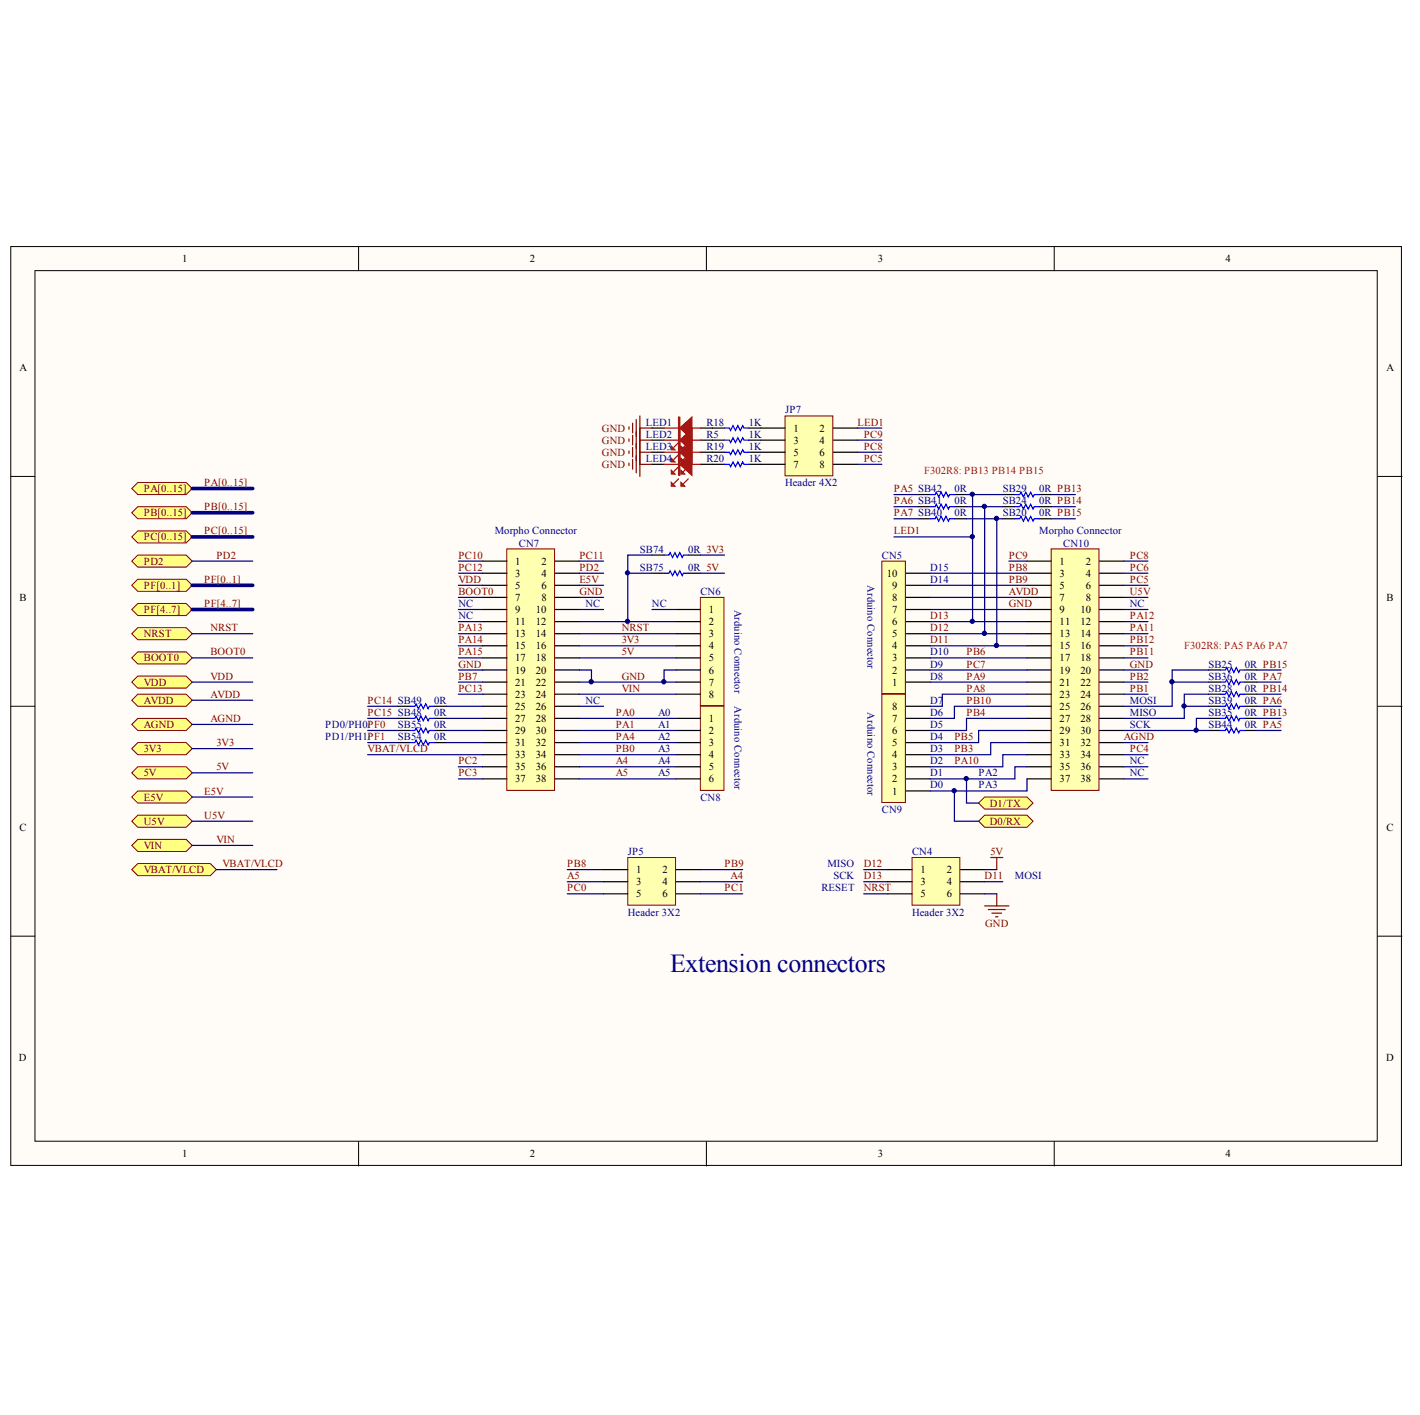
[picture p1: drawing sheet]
<svg xmlns="http://www.w3.org/2000/svg" width="100mm" height="100mm" viewBox="0 0 100 100" stroke-linecap="round" stroke-linejoin="round" font-family="sans-serif">
<defs><g id="words">
<text font-size="1.8" fill="#000080" x="47.3" y="68.6">Extension connectors</text>
<g font-size=".8">
<text x="12.8" y="18.5">1</text>
<text x="37.4" y="18.5">2</text>
<text x="61.9" y="18.5">3</text>
<text x="86.5" y="18.5">4</text>
<text x="1.4" y="26.2">A</text>
<text x="97.8" y="26.2">A</text>
<text x="56" y="30.5">1</text>
<text x="56" y="31.3">3</text>
<text x="56" y="32.2">5</text>
<text x="56" y="33">7</text>
<text x="57.8" y="30.5">2</text>
<text x="57.8" y="31.3">4</text>
<text x="57.8" y="32.2">6</text>
<text x="57.8" y="33">8</text>
<text x="36.4" y="39.8">1</text>
<text x="36.4" y="40.7">3</text>
<text x="36.4" y="41.5">5</text>
<text x="38.2" y="39.8">2</text>
<text x="38.2" y="40.7">4</text>
<text x="38.2" y="41.5">6</text>
<text x="62.6" y="40.7">10</text>
<text x="63" y="41.5">9</text>
<text x="74.8" y="39.8">1</text>
<text x="74.8" y="40.7">3</text>
<text x="74.8" y="41.5">5</text>
<text x="76.6" y="39.8">2</text>
<text x="76.6" y="40.7">4</text>
<text x="76.6" y="41.5">6</text>
<text x="1.4" y="42.4">B</text>
<text x="36.4" y="42.4">7</text>
<text x="36.4" y="43.3">9</text>
<text x="36.4" y="44.1">11</text>
<text x="36.4" y="45">13</text>
<text x="36.4" y="45.8">15</text>
<text x="36.4" y="46.7">17</text>
<text x="36.4" y="47.5">19</text>
<text x="37.8" y="43.3">10</text>
<text x="37.8" y="44.1">12</text>
<text x="37.8" y="45">14</text>
<text x="37.8" y="45.8">16</text>
<text x="37.8" y="46.7">18</text>
<text x="37.8" y="47.5">20</text>
<text x="38.2" y="42.4">8</text>
<text x="50" y="43.3">1</text>
<text x="50" y="44.1">2</text>
<text x="50" y="45">3</text>
<text x="50" y="45.8">4</text>
<text x="50" y="46.7">5</text>
<text x="50" y="47.5">6</text>
<text x="63" y="47.5">2</text>
<text x="63" y="46.7">3</text>
<text x="63" y="45.8">4</text>
<text x="63" y="45">5</text>
<text x="63" y="44.1">6</text>
<text x="63" y="43.3">7</text>
<text x="63" y="42.4">8</text>
<text x="74.8" y="42.4">7</text>
<text x="74.8" y="43.3">9</text>
<text x="74.8" y="44.1">11</text>
<text x="74.8" y="45">13</text>
<text x="74.8" y="45.8">15</text>
<text x="74.8" y="46.7">17</text>
<text x="74.8" y="47.5">19</text>
<text x="76.2" y="43.3">10</text>
<text x="76.2" y="44.1">12</text>
<text x="76.2" y="45">14</text>
<text x="76.2" y="45.8">16</text>
<text x="76.2" y="46.7">18</text>
<text x="76.2" y="47.5">20</text>
<text x="76.6" y="42.4">8</text>
<text x="97.8" y="42.4">B</text>
<text x="36.4" y="48.4">21</text>
<text x="36.4" y="49.2">23</text>
<text x="36.4" y="50.1">25</text>
<text x="36.4" y="50.9">27</text>
<text x="36.4" y="51.8">29</text>
<text x="36.4" y="52.6">31</text>
<text x="36.4" y="53.5">33</text>
<text x="37.8" y="48.4">22</text>
<text x="37.8" y="49.2">24</text>
<text x="37.8" y="50.1">26</text>
<text x="37.8" y="50.9">28</text>
<text x="37.8" y="51.8">30</text>
<text x="37.8" y="52.6">32</text>
<text x="37.8" y="53.5">34</text>
<text x="50" y="50.9">1</text>
<text x="50" y="51.8">2</text>
<text x="50" y="52.6">3</text>
<text x="50" y="53.5">4</text>
<text x="50" y="48.4">7</text>
<text x="50" y="49.2">8</text>
<text x="63" y="53.5">4</text>
<text x="63" y="52.6">5</text>
<text x="63" y="51.8">6</text>
<text x="63" y="50.9">7</text>
<text x="63" y="50.1">8</text>
<text x="63" y="48.4">1</text>
<text x="74.8" y="48.4">21</text>
<text x="74.8" y="49.2">23</text>
<text x="74.8" y="50.1">25</text>
<text x="74.8" y="50.9">27</text>
<text x="74.8" y="51.8">29</text>
<text x="74.8" y="52.6">31</text>
<text x="74.8" y="53.5">33</text>
<text x="76.2" y="48.4">22</text>
<text x="76.2" y="49.2">24</text>
<text x="76.2" y="50.1">26</text>
<text x="76.2" y="50.9">28</text>
<text x="76.2" y="51.8">30</text>
<text x="76.2" y="52.6">32</text>
<text x="76.2" y="53.5">34</text>
<text x="1.4" y="58.6">C</text>
<text x="36.4" y="54.4">35</text>
<text x="36.4" y="55.2">37</text>
<text x="37.8" y="54.4">36</text>
<text x="37.8" y="55.2">38</text>
<text x="50" y="54.4">5</text>
<text x="50" y="55.2">6</text>
<text x="63" y="56.1">1</text>
<text x="63" y="55.2">2</text>
<text x="63" y="54.4">3</text>
<text x="74.8" y="54.4">35</text>
<text x="74.8" y="55.2">37</text>
<text x="76.2" y="54.4">36</text>
<text x="76.2" y="55.2">38</text>
<text x="97.8" y="58.6">C</text>
<text x="44.9" y="61.6">1</text>
<text x="44.9" y="62.5">3</text>
<text x="44.9" y="63.3">5</text>
<text x="46.7" y="61.6">2</text>
<text x="46.7" y="62.5">4</text>
<text x="46.7" y="63.3">6</text>
<text x="64.9" y="61.6">1</text>
<text x="64.9" y="62.5">3</text>
<text x="64.9" y="63.3">5</text>
<text x="66.8" y="61.6">2</text>
<text x="66.8" y="62.5">4</text>
<text x="66.8" y="63.3">6</text>
<text x="1.3" y="74.8">D</text>
<text x="97.8" y="74.8">D</text>
<text x="12.8" y="81.7">1</text>
<text x="37.4" y="81.7">2</text>
<text x="61.9" y="81.7">3</text>
<text x="86.5" y="81.7">4</text>
</g>
<g font-size=".8" fill="#000080">
<text x="55.4" y="29.2">JP7</text>
<text x="45.6" y="31.7">LED3</text>
<text x="45.6" y="30">LED1</text>
<text x="45.6" y="30.9">LED2</text>
<text x="45.6" y="32.6">LED4</text>
<text x="49.8" y="30.9">R5</text>
<text x="49.8" y="30">R18</text>
<text x="49.8" y="31.7">R19</text>
<text x="49.8" y="32.6">R20</text>
<text x="52.8" y="30.9">1K</text>
<text x="52.8" y="30">1K</text>
<text x="52.8" y="31.7">1K</text>
<text x="52.8" y="32.6">1K</text>
<text x="55.4" y="34.3">Header 4X2</text>
<text x="67.3" y="34.7">0R</text>
<text x="67.3" y="35.6">0R</text>
<text x="70.8" y="34.7">SB29</text>
<text x="70.8" y="35.6">SB24</text>
<text x="73.3" y="34.7">0R PB13</text>
<text x="73.3" y="35.6">0R PB14</text>
<text x="34.9" y="37.7">Morpho Connector</text>
<text x="36.6" y="38.6">CN7</text>
<text x="45.1" y="39">SB74</text>
<text x="45.1" y="40.3">SB75</text>
<text x="48.6" y="39">0R 3V3</text>
<text x="48.6" y="40.3">0R 5V</text>
<text x="49.4" y="42">CN6</text>
<text x="62.2" y="39.4">CN5</text>
<text x="65.6" y="41.1">D14</text>
<text x="65.6" y="40.3">D15</text>
<text x="67.3" y="36.4">0R</text>
<text x="70.8" y="36.4">SB20</text>
<text x="73.3" y="37.7">Morpho Connector</text>
<text x="73.3" y="36.4">0R PB15</text>
<text x="75" y="38.6">CN10</text>
<text x="32.3" y="42.8">NC</text>
<text x="32.3" y="43.7">NC</text>
<text x="41.3" y="42.8">NC</text>
<text x="46" y="42.8">NC</text>
<text x="65.6" y="47.9">D8</text>
<text x="65.6" y="47.1">D9</text>
<text x="65.6" y="46.2">D10</text>
<text x="79.7" y="42.8">NC</text>
<text x="85.3" y="47.9">SB36</text>
<text x="85.3" y="47.1">SB25</text>
<text x="87.8" y="47.9">0R PA7</text>
<text x="87.8" y="47.1">0R PB15</text>
<text x="23" y="51.4">PD0/PH0PF0</text>
<text x="23" y="52.2">PD1/PH1PF1</text>
<text x="25.9" y="51.4">/</text>
<text x="25.9" y="52.2">/</text>
<text x="28.1" y="51.4">SB55</text>
<text x="28.1" y="52.2">SB54</text>
<text x="30.6" y="49.7">0R</text>
<text x="30.6" y="50.5">0R</text>
<text x="30.6" y="51.4">0R</text>
<text x="30.6" y="52.2">0R</text>
<text x="41.3" y="49.7">NC</text>
<text x="46.4" y="50.5">A0</text>
<text x="46.4" y="51.4">A1</text>
<text x="46.4" y="52.2">A2</text>
<text x="46.4" y="53.1">A3</text>
<text x="46.4" y="53.9">A4</text>
<text x="65.6" y="53.9">D2</text>
<text x="65.6" y="53.1">D3</text>
<text x="65.6" y="52.2">D4</text>
<text x="65.6" y="51.4">D5</text>
<text x="65.6" y="50.5">D6</text>
<text x="65.6" y="49.7">D7</text>
<text x="79.7" y="51.4">SCK</text>
<text x="79.7" y="50.5">MISO</text>
<text x="79.7" y="49.7">MOSI</text>
<text x="79.7" y="53.9">NC</text>
<text x="85.3" y="51.4">SB44</text>
<text x="85.3" y="50.5">SB35</text>
<text x="85.3" y="49.7">SB39</text>
<text x="85.3" y="48.8">SB28</text>
<text x="87.8" y="51.4">0R PA5</text>
<text x="87.8" y="50.5">0R PB13</text>
<text x="87.8" y="49.7">0R PA6</text>
<text x="87.8" y="48.8">0R PB14</text>
<text x="46.4" y="54.8">A5</text>
<text x="49.4" y="56.5">CN8</text>
<text x="62.2" y="57.3">CN9</text>
<text x="65.6" y="55.6">D0</text>
<text x="65.6" y="54.8">D1</text>
<text x="69" y="54.8">PA2</text>
<text x="69" y="55.6">PA3</text>
<text x="79.7" y="54.8">NC</text>
<text x="44.3" y="60.3">JP5</text>
<text x="44.3" y="64.6">Header 3X2</text>
<text x="57.9" y="62.9">RESET</text>
<text x="58.4" y="61.2">MISO</text>
<text x="58.8" y="62">SCK</text>
<text x="64.4" y="60.3">CN4</text>
<text x="64.4" y="64.6">Header 3X2</text>
<text x="71.6" y="62">MOSI</text>
</g>
<g font-size=".8" fill="#800000">
<text x="10.1" y="34.7">PA[0..15]</text>
<text x="14.4" y="34.3">PA[0..15]</text>
<text x="14.4" y="36">PB[0..15]</text>
<text x="42.5" y="31.3">GND</text>
<text x="42.5" y="30.5">GND</text>
<text x="42.5" y="32.2">GND</text>
<text x="42.5" y="33">GND</text>
<text x="60.5" y="30">LED1</text>
<text x="60.9" y="30.9">PC9</text>
<text x="60.9" y="31.7">PC8</text>
<text x="60.9" y="32.6">PC5</text>
<text x="63.1" y="34.7">PA5 SB42</text>
<text x="63.1" y="35.6">PA6 SB41</text>
<text x="10.1" y="38.1">PC[0..15]</text>
<text x="10.1" y="36.4">PB[0..15]</text>
<text x="10.1" y="39.8">PD2</text>
<text x="10.1" y="41.5">PF[0..1]</text>
<text x="14.4" y="37.7">PC[0..15]</text>
<text x="14.4" y="41.1">PF[0..1]</text>
<text x="15.3" y="39.4">PD2</text>
<text x="32.3" y="40.3">PC12</text>
<text x="32.3" y="41.1">VDD</text>
<text x="32.3" y="42">BOOT0</text>
<text x="32.3" y="39.4">PC10</text>
<text x="40.9" y="40.3">PD2</text>
<text x="40.9" y="41.1">E5V</text>
<text x="40.9" y="42">GND</text>
<text x="40.9" y="39.4">PC11</text>
<text x="63.1" y="36.4">PA7 SB40</text>
<text x="63.1" y="37.7">LED1</text>
<text x="71.2" y="39.4">PC9</text>
<text x="71.2" y="40.3">PB8</text>
<text x="71.2" y="41.1">PB9</text>
<text x="71.2" y="42">AVDD</text>
<text x="79.7" y="41.1">PC5</text>
<text x="79.7" y="40.3">PC6</text>
<text x="79.7" y="39.4">PC8</text>
<text x="79.7" y="42">U5V</text>
<text x="10.1" y="43.3">PF[4..7]</text>
<text x="10.1" y="45">NRST</text>
<text x="10.1" y="46.7">BOOT0</text>
<text x="14.4" y="42.8">PF[4..7]</text>
<text x="14.8" y="44.5">NRST</text>
<text x="14.8" y="46.2">BOOT0</text>
<text x="14.8" y="47.9">VDD</text>
<text x="32.3" y="44.5">PA13</text>
<text x="32.3" y="45.4">PA14</text>
<text x="32.3" y="46.2">PA15</text>
<text x="32.3" y="47.1">GND</text>
<text x="32.3" y="47.9">PB7</text>
<text x="43.9" y="47.9">GND</text>
<text x="43.9" y="45.4">3V3</text>
<text x="43.9" y="46.2">5V</text>
<text x="43.9" y="44.5">NRST</text>
<text x="65.6" y="45.4">D11</text>
<text x="65.6" y="44.5">D12</text>
<text x="65.6" y="43.7">D13</text>
<text x="68.2" y="46.2">PB6</text>
<text x="68.2" y="47.1">PC7</text>
<text x="68.2" y="47.9">PA9</text>
<text x="71.2" y="42.8">GND</text>
<text x="79.7" y="43.7">PA12</text>
<text x="79.7" y="44.5">PA11</text>
<text x="79.7" y="45.4">PB12</text>
<text x="79.7" y="46.2">PB11</text>
<text x="79.7" y="47.1">GND</text>
<text x="79.7" y="47.9">PB2</text>
<text x="10.1" y="48.4">VDD</text>
<text x="10.1" y="49.7">AVDD</text>
<text x="10.1" y="51.4">AGND</text>
<text x="10.1" y="53.1">3V3</text>
<text x="14.8" y="49.2">AVDD</text>
<text x="14.8" y="50.9">AGND</text>
<text x="15.3" y="52.6">3V3</text>
<text x="25.9" y="49.7">PC14 SB49</text>
<text x="25.9" y="50.5">PC15 SB48</text>
<text x="25.9" y="53.1">VBAT/VLCD</text>
<text x="32.3" y="48.8">PC13</text>
<text x="32.3" y="53.9">PC2</text>
<text x="43.4" y="50.5">PA0</text>
<text x="43.4" y="51.4">PA1</text>
<text x="43.4" y="52.2">PA4</text>
<text x="43.4" y="53.1">PB0</text>
<text x="43.4" y="53.9">A4</text>
<text x="43.9" y="48.8">VIN</text>
<text x="67.3" y="52.2">PB5</text>
<text x="67.3" y="53.1">PB3</text>
<text x="67.3" y="53.9">PA10</text>
<text x="68.2" y="48.8">PA8</text>
<text x="68.2" y="49.7">PB10</text>
<text x="68.2" y="50.5">PB4</text>
<text x="79.3" y="52.2">AGND</text>
<text x="79.7" y="48.8">PB1</text>
<text x="79.7" y="53.1">PC4</text>
<text x="10.1" y="54.8">5V</text>
<text x="10.1" y="56.5">E5V</text>
<text x="10.1" y="58.2">U5V</text>
<text x="10.1" y="59.9">VIN</text>
<text x="14.4" y="56.1">E5V</text>
<text x="14.4" y="57.8">U5V</text>
<text x="15.3" y="54.4">5V</text>
<text x="15.3" y="59.5">VIN</text>
<text x="32.3" y="54.8">PC3</text>
<text x="43.4" y="54.8">A5</text>
<text x="69.8" y="58.2">D0/RX</text>
<text x="69.8" y="56.9">D1/TX</text>
<text x="10.1" y="61.6">VBAT/VLCD</text>
<text x="15.7" y="61.2">VBAT/VLCD</text>
<text x="40" y="62.9">PC0</text>
<text x="40" y="61.2">PB8</text>
<text x="40" y="62">A5</text>
<text x="51.1" y="62.9">PC1</text>
<text x="51.1" y="61.2">PB9</text>
<text x="51.5" y="62">A4</text>
<text x="60.9" y="61.2">D12</text>
<text x="60.9" y="62">D13</text>
<text x="60.9" y="62.9">NRST</text>
<text x="69.5" y="62">D11</text>
<text x="69.5" y="65.4">GND</text>
<text x="69.9" y="60.3">5V</text>
</g>
<g font-size=".8" fill="#f00">
<text x="65.2" y="33.4">F302R8: PB13 PB14 PB15</text>
<text x="83.6" y="45.8">F302R8: PA5 PA6 PA7</text>
</g>
<g font-size=".7" fill="#000080">
<text x="61.2" y="41.3" transform="rotate(90 61.2 41.3)">Arduino Connector</text>
<text x="51.8" y="43" transform="rotate(90 51.8 43)">Arduino Connector</text>
<text x="51.8" y="49.8" transform="rotate(90 51.8 49.8)">Arduino Connector</text>
<text x="61.2" y="50.3" transform="rotate(90 61.2 50.3)">Arduino Connector</text>
</g>
</g></defs>
<g fill="#fffcf8" stroke="#000" stroke-width=".07">
<path d="M.8 17.4h98.1v64.8h-98.1z"/>
<path d="M2.5 19.1h94.7v61.4h-94.7z"/>
</g>
<path d="M25.3 17.4v1.7M49.8 17.4v1.7M74.4 17.4v1.7M.8 33.6h1.7M97.2 33.6h1.7M.8 49.8h1.7M97.2 49.8h1.7M.8 66.1h1.7M97.2 66.1h1.7M25.3 80.6v1.7M49.8 80.6v1.7M74.4 80.6v1.7" fill="none" stroke="#000" stroke-width=".07"/>
<path d="M35.8 38.7h3.3v17.1h-3.3z" fill="#ffffb0" stroke="#800000" stroke-width=".07"/>
<g fill="none" stroke="#000" stroke-width=".09">
<path d="M34 39.6h1.8M39.2 39.6h1.7M34 40.4h1.8M34 41.3h1.8M34 42.2h1.8M34 43h1.8M34 43.9h1.8M34 44.7h1.8M34 45.6h1.8M34 46.4h1.8M34 47.3h1.8M34 48.1h1.8"/>
<path d="M34 49h1.8M34 49.8h1.8M34 50.7h1.8M34 51.5h1.8M34 52.4h1.8M34 53.2h1.8M34 54.1h1.8M34 55h1.8M39.2 40.4h1.7M39.2 41.3h1.7M39.2 42.2h1.7M39.2 43h1.7"/>
<path d="M39.2 43.9h1.7M39.2 44.7h1.7M39.2 45.6h1.7M39.2 46.4h1.7M39.2 47.3h1.7M39.2 48.1h1.7M39.2 49h1.7M39.2 49.8h1.7M39.2 50.7h1.7M39.2 51.5h1.7M39.2 52.4h1.7M39.2 53.2h1.7"/>
<path d="M39.2 54.1h1.7M39.2 55h1.7"/>
</g>
<path d="M74.2 38.7h3.3v17.1h-3.3z" fill="#ffffb0" stroke="#800000" stroke-width=".07"/>
<g fill="none" stroke="#000" stroke-width=".09">
<path d="M72.5 39.6h1.7M77.6 39.6h1.7M72.5 40.4h1.7M72.5 41.3h1.7M72.5 42.2h1.7M72.5 43h1.7M72.5 43.9h1.7M72.5 44.7h1.7M72.5 45.6h1.7M72.5 46.4h1.7M72.5 47.3h1.7M72.5 48.1h1.7"/>
<path d="M72.5 49h1.7M72.5 49.8h1.7M72.5 50.7h1.7M72.5 51.5h1.7M72.5 52.4h1.7M72.5 53.2h1.7M72.5 54.1h1.7M72.5 55h1.7M77.6 40.4h1.7M77.6 41.3h1.7M77.6 42.2h1.7M77.6 43h1.7"/>
<path d="M77.6 43.9h1.7M77.6 44.7h1.7M77.6 45.6h1.7M77.6 46.4h1.7M77.6 47.3h1.7M77.6 48.1h1.7M77.6 49h1.7M77.6 49.8h1.7M77.6 50.7h1.7M77.6 51.5h1.7M77.6 52.4h1.7M77.6 53.2h1.7"/>
<path d="M77.6 54.1h1.7M77.6 55h1.7"/>
</g>
<path d="M49.4 49.8h1.7v6h-1.7z" fill="#ffffb0" stroke="#800000" stroke-width=".07"/>
<path d="M47.7 50.7h1.7M47.7 51.5h1.7M47.7 52.4h1.7M47.7 53.2h1.7M47.7 54.1h1.7M47.7 55h1.7" fill="none" stroke="#000" stroke-width=".09"/>
<path d="M62.2 49h1.7v7.6h-1.7z" fill="#ffffb0" stroke="#800000" stroke-width=".07"/>
<path d="M63.9 55.8h1.7M63.9 55h1.7M63.9 54.1h1.7M63.9 53.2h1.7M63.9 52.4h1.7M63.9 51.5h1.7M63.9 50.7h1.7M63.9 49.8h1.7" fill="none" stroke="#000" stroke-width=".09"/>
<path d="M62.2 39.6h1.7v9.3h-1.7z" fill="#ffffb0" stroke="#800000" stroke-width=".07"/>
<path d="M63.9 48.1h1.7M63.9 47.3h1.7M63.9 46.4h1.7M63.9 45.6h1.7M63.9 44.7h1.7M63.9 43.9h1.7M63.9 43h1.7M63.9 42.2h1.7M63.9 41.3h1.7M63.9 40.4h1.7" fill="none" stroke="#000" stroke-width=".09"/>
<g fill="none" stroke="#000080" stroke-width=".09">
<path d="M32.3 40.4h1.7M32.3 41.3h1.7M32.3 42.2h1.7M32.3 43h1.7M32.3 43.9h1.7M32.3 44.7h1.7M32.3 45.6h1.7M32.3 46.4h1.7M32.3 47.3h1.7M32.3 48.1h1.7M32.3 49h1.7M32.3 54.1h1.7"/>
<path d="M32.3 55h1.7M40.9 54.1h6.8M40.9 55h6.8M40.9 50.7h6.8M40.9 51.5h6.8M40.9 52.4h6.8M40.9 53.2h6.8"/>
</g>
<path d="M49.4 42.2h1.7v7.6h-1.7z" fill="#ffffb0" stroke="#800000" stroke-width=".07"/>
<path d="M46 31.9h.9M49.4 31.9h.9M50.3 31.1h.8M52.8 31.1h.9M47.7 43h1.7M47.7 43.9h1.7M47.7 44.7h1.7M47.7 45.6h1.7M47.7 46.4h1.7M47.7 47.3h1.7M47.7 48.1h1.7M47.7 49h1.7" fill="none" stroke="#000" stroke-width=".09"/>
<g fill="none" stroke="#000080" stroke-width=".09">
<path d="M71.2 39.6h1.3M79.3 39.6h1.7M40.9 47.3h.8v.8M40.9 49h6.8M40.9 48.1h6.8M40.9 46.4h6.8M40.9 45.6h6.8M40.9 44.7h6.8M40.9 40.4h1.7M40.9 41.3h1.7M40.9 42.2h1.7M47.7 47.3h-.8v.8"/>
<path d="M65.6 48.1h6.9M65.6 46.4h6.9M65.6 45.6h6.9M65.6 44.7h6.9M65.6 40.4h6.9M65.6 41.3h6.9M65.6 42.2h6.9M65.6 47.3h6.9M65.6 43.9h6.9M65.6 43h6.9M72.5 49h-6v.8h-.9M72.5 49.8h-5.2v.9h-1.7"/>
<path d="M72.5 50.7h-4.3v.8h-2.6M72.5 51.5h-3.5v.9h-3.4M72.5 52.4h-2.6v.8h-4.3M72.5 53.2h-1.7v.9h-5.2M72.5 54.1h-.9v.9h-6M72.5 55v.8h-6.9M79.3 49h1.7M79.3 48.1h1.7M79.3 46.4h1.7M79.3 45.6h1.7M79.3 44.7h1.7M79.3 40.4h1.7"/>
<path d="M79.3 41.3h1.7M79.3 42.2h1.7M79.3 47.3h1.7M79.3 43.9h1.7M79.3 43h1.7M79.3 52.4h1.7M79.3 53.2h1.7M79.3 54.1h1.7M79.3 55h1.7"/>
</g>
<path d="M46.9 31.9h2.5M47.9 32.9l-.4 .4M48.6 32.9l-.4 .4" fill="none" stroke="#bf0000" stroke-width=".09"/>
<g fill="#bf0000" stroke="#bf0000" stroke-width=".09">
<path d="M48 31.9l.8-.8v1.6z"/>
<path d="M47.4 33.2l.2 .2h-.2z"/>
<path d="M48 33.2l.3 .2h-.3z"/>
<path d="M47.9 31.1h.1v1.6h-.1z" fill-rule="evenodd"/>
</g>
<path d="M51.1 31.1h.4v.1l.2-.3 .2 .3 .2-.3 .1 .3 .2-.3 .1 .2h.3" fill="none" stroke="#00f" stroke-width=".09"/>
<path d="M44.4 31v.1M44.6 30.7v.7M44.9 30.5v1.2M45.1 30.2v1.7M45.1 31.1h.9" fill="none" stroke="#800000" stroke-width=".09"/>
<path d="M9.3 34.5l.4-.5h3.4l.5 .5-.5 .4h-3.4z" fill-rule="evenodd" fill="#ffff80" stroke="#800000" stroke-width=".07"/>
<path d="M13.6 34.5h4.2" fill="none" stroke="#000080" stroke-width=".26"/>
<path d="M9.3 37.9l.4-.4h3.4l.5 .4-.5 .4h-3.4z" fill-rule="evenodd" fill="#ffff80" stroke="#800000" stroke-width=".07"/>
<path d="M13.6 37.9h4.2" fill="none" stroke="#000080" stroke-width=".26"/>
<path d="M9.3 36.2l.4-.5h3.4l.5 .5-.5 .4h-3.4z" fill-rule="evenodd" fill="#ffff80" stroke="#800000" stroke-width=".07"/>
<path d="M13.6 36.2h4.2" fill="none" stroke="#000080" stroke-width=".26"/>
<g fill="#ffff80" stroke="#800000" stroke-width=".07">
<path d="M9.3 39.6l.4-.4h3.4l.5 .4-.5 .4h-3.4z" fill-rule="evenodd"/>
<path d="M9.3 41.3l.4-.4h3.4l.5 .4-.5 .4h-3.4z" fill-rule="evenodd"/>
<path d="M9.3 43l.4-.4h3.4l.5 .4-.5 .4h-3.4z" fill-rule="evenodd"/>
</g>
<path d="M13.6 39.6h4.2" fill="none" stroke="#000080" stroke-width=".09"/>
<path d="M13.6 41.3h4.2M13.6 43h4.2" fill="none" stroke="#000080" stroke-width=".26"/>
<g fill="#ffff80" stroke="#800000" stroke-width=".07">
<path d="M9.3 44.7l.4-.4h3.4l.5 .4-.5 .4h-3.4z" fill-rule="evenodd"/>
<path d="M9.3 46.4l.4-.4h3.4l.5 .4-.5 .4h-3.4z" fill-rule="evenodd"/>
</g>
<g fill="none" stroke="#000080" stroke-width=".09">
<path d="M63.1 34.9h1.7M63.1 35.7h1.7M63.1 36.6h1.7M68.2 34.9h2.6M68.2 35.7h2.6M68.2 36.6h2.6M68.6 34.9v9M69.5 35.7v9M70.3 36.6v9M74.2 34.9h1.7M74.2 35.7h1.7M74.2 36.6h1.7"/>
<path d="M13.6 44.7h4.2M13.6 46.4h4.2M25.9 51.5h2.2M25.9 49.8h2.2M25.9 50.7h2.2M25.9 52.4h2.2M25.9 53.2h8.1M31.5 51.5h2.5M31.5 49.8h2.5M31.5 50.7h2.5M31.5 52.4h2.5M79.3 51.5h6"/>
<path d="M85.3 50.7h-.9v.8M85.3 49.8h-1.7v.9h-4.3M85.3 49h-1.7v.8M85.3 48.1h-2.6v1.7h-3.4M85.3 47.3h-2.6v.8M88.7 51.5h1.7M88.7 47.3h1.7M88.7 48.1h1.7M88.7 49h1.7M88.7 49.8h1.7M88.7 50.7h1.7"/>
</g>
<g fill="none" stroke="#000" stroke-width=".09">
<path d="M64.8 34.9h.8M64.8 35.7h.8M64.8 36.6h.8M67.3 34.9h.9M67.3 35.7h.9M67.3 36.6h.9M70.8 34.9h.8M70.8 35.7h.8M70.8 36.6h.8M73.3 34.9h.9M73.3 35.7h.9M73.3 36.6h.9"/>
<path d="M28.1 51.5h.8M28.1 50.7h.8M28.1 49.8h.8M28.1 52.4h.8M30.6 51.5h.9M30.6 50.7h.9M30.6 49.8h.9M30.6 52.4h.9M85.3 51.5h.8M85.3 50.7h.8M85.3 49.8h.8M85.3 49h.8"/>
<path d="M85.3 48.1h.8M85.3 47.3h.8M87.8 51.5h.9M87.8 50.7h.9M87.8 49.8h.9M87.8 49h.9M87.8 48.1h.9M87.8 47.3h.9"/>
</g>
<g fill="none" stroke="#00f" stroke-width=".09">
<path d="M65.6 34.9h.4l.1-.2 .1 .4 .2-.4 .2 .4 .1-.4 .2 .4 .1-.2h.3M65.6 35.7h.4l.1-.1 .1 .3 .2-.3 .2 .3 .1-.3 .2 .3 .1-.2h.3M65.6 36.6h.4l.1-.2 .1 .4 .2-.4 .2 .4 .1-.4 .2 .4 .1-.2h.3M71.6 34.9h.3l.1-.2 .2 .4 .2-.4 .1 .4 .2-.4 .2 .4 .1-.2h.3M71.6 35.7h.3l.1-.1 .2 .3 .2-.3 .1 .3 .2-.3 .2 .3 .1-.2h.3M71.6 36.6h.3l.1-.2 .2 .4 .2-.4 .1 .4 .2-.4 .2 .4 .1-.2h.3M28.9 49.8h.4l.1-.1 .1 .3 .2-.3 .2 .3 .1-.3 .2 .3 .1-.2h.3M28.9 50.7h.4l.1-.2 .1 .4 .2-.4 .2 .4 .1-.4 .2 .4 .1-.2h.3M28.9 51.5h.4l.1-.1 .1 .3 .2-.3 .2 .3 .1-.3 .2 .3 .1-.2h.3M28.9 52.4h.4l.1-.2 .1 .4 .2-.4 .2 .4 .1-.4 .2 .4 .1-.2h.3M86.1 51.5h.4v-.1l.2 .3 .2-.3 .2 .3 .1-.3 .2 .3 .1-.2h.3M86.1 50.7h.4v-.2l.2 .4 .2-.4 .2 .4 .1-.4 .2 .4 .1-.2h.3"/>
<path d="M86.1 49.8h.4v-.1l.2 .3 .2-.3 .2 .3 .1-.3 .2 .3 .1-.2h.3M86.1 49h.4v-.2l.2 .4 .2-.4 .2 .4 .1-.4 .2 .4 .1-.2h.3M86.1 48.1h.4v-.1l.2 .3 .2-.3 .2 .3 .1-.3 .2 .3 .1-.2h.3M86.1 47.3h.4v-.2l.2 .3 .2-.3 .2 .3 .1-.3 .2 .3 .1-.1h.3"/>
</g>
<g fill="#ffff80" stroke="#800000" stroke-width=".07">
<path d="M9.7 47.7h3.4l.5 .4-.5 .5h-3.4l-.4-.5z" fill-rule="evenodd"/>
<path d="M9.3 49.4l.4-.4h3.4l.5 .4-.5 .4h-3.4z" fill-rule="evenodd"/>
</g>
<path d="M13.6 48.1h4.2" fill="none" stroke="#000080" stroke-width=".09"/>
<path d="M9.3 51.1l.4-.4h3.4l.5 .4-.5 .4h-3.4z" fill-rule="evenodd" fill="#ffff80" stroke="#800000" stroke-width=".07"/>
<path d="M13.6 49.4h4.2M13.6 51.1h4.2" fill="none" stroke="#000080" stroke-width=".09"/>
<path d="M9.3 61.4l.4-.5h5.1l.5 .5-.5 .4h-5.1z" fill-rule="evenodd" fill="#ffff80" stroke="#800000" stroke-width=".07"/>
<path d="M15.3 61.4h4.2" fill="none" stroke="#000080" stroke-width=".09"/>
<g fill="#ffff80" stroke="#800000" stroke-width=".07">
<path d="M9.3 52.8l.4-.4h3.4l.5 .4-.5 .4h-3.4z" fill-rule="evenodd"/>
<path d="M9.3 54.5l.4-.4h3.4l.5 .4-.5 .5h-3.4z" fill-rule="evenodd"/>
</g>
<path d="M13.6 52.8h4.2M13.6 54.5h4.2" fill="none" stroke="#000080" stroke-width=".09"/>
<g fill="#ffff80" stroke="#800000" stroke-width=".07">
<path d="M9.3 56.2l.4-.4h3.4l.5 .4-.5 .5h-3.4z" fill-rule="evenodd"/>
<path d="M9.3 57.9l.4-.4h3.4l.5 .4-.5 .5h-3.4z" fill-rule="evenodd"/>
</g>
<path d="M13.6 56.2h4.2M13.6 57.9h4.2" fill="none" stroke="#000080" stroke-width=".09"/>
<path d="M9.3 59.6l.4-.4h3.4l.5 .4-.5 .5h-3.4z" fill-rule="evenodd" fill="#ffff80" stroke="#800000" stroke-width=".07"/>
<path d="M13.6 59.6h4.2" fill="none" stroke="#000080" stroke-width=".09"/>
<path d="M64.4 60.5h3.3v3.4h-3.3z" fill="#ffffb0" stroke="#800000" stroke-width=".07"/>
<path d="M62.6 61.4h1.8M62.6 62.2h1.8M62.6 63.1h1.8M67.8 61.4h1.7M67.8 62.2h1.7M67.8 63.1h1.7" fill="none" stroke="#000" stroke-width=".09"/>
<path d="M69.5 63.9h1.7M69.7 64.2h1.2M69.9 60.5h.9M70 64.4h.7M70.2 64.7h.2M70.3 60.5v.9M70.3 63.1v.8" fill="none" stroke="#800000" stroke-width=".09"/>
<path d="M60.9 61.4h1.7M60.9 62.2h1.7M69.5 61.4h.8M69.5 63.1h.8M69.5 62.2h1.3" fill="none" stroke="#000080" stroke-width=".09"/>
<path d="M44.3 60.5h3.4v3.4h-3.4z" fill="#ffffb0" stroke="#800000" stroke-width=".07"/>
<g fill="none" stroke="#000" stroke-width=".09">
<path d="M46 30.2h.9M46 31.1h.9M49.4 30.2h1.7M49.4 31.1h.9M50.3 31.9h.8M52.8 30.2h.9M52.8 31.9h.9M42.6 61.4h1.7M42.6 62.2h1.7M42.6 63.1h1.7M47.7 61.4h1.7M47.7 62.2h1.7"/>
<path d="M47.7 63.1h1.7"/>
</g>
<g fill="none" stroke="#000080" stroke-width=".09">
<path d="M32.3 39.6h1.7M40.9 39.6h1.7M60.5 30.2h1.7M60.5 31.1h1.7M60.5 31.9h1.7M63.1 37.9h5.5M40 61.4h2.6M40 63.1h2.6M40 62.2h2.6M49.4 61.4h3M49.4 63.1h3M49.4 62.2h3"/>
<path d="M60.9 63.1h1.7"/>
</g>
<path d="M51.1 30.2h.4v.2l.2-.4 .2 .4 .2-.4 .1 .4 .2-.4 .1 .2h.3M51.1 31.9h.4v.2l.2-.4 .2 .4 .2-.4 .1 .4 .2-.4 .1 .2h.3" fill="none" stroke="#00f" stroke-width=".09"/>
<path d="M44.4 30.1v.2M44.4 31.8v.2M44.6 29.9v.6M44.6 31.6v.6M44.9 29.6v1.2M44.9 31.3v1.2M45.1 29.3v3.5M45.1 30.2h.9M45.1 31.9h.9" fill="none" stroke="#800000" stroke-width=".09"/>
<path d="M46.9 30.2h2.5M46.9 31.1h2.5M47.9 31.2l-.4 .4M47.9 32.1l-.4 .3M48.6 31.2l-.4 .4M48.6 32.1l-.4 .3" fill="none" stroke="#bf0000" stroke-width=".09"/>
<g fill="#bf0000" stroke="#bf0000" stroke-width=".09">
<path d="M48 30.2l.8-.8v1.6z"/>
<path d="M47.4 31.5l.2 .2h-.2z"/>
<path d="M48 31.5l.3 .2h-.3z"/>
<path d="M48 31.1l.8-.8v1.5z"/>
<path d="M47.4 32.3l.2 .3h-.2z"/>
<path d="M48 32.3l.3 .3h-.3z"/>
<path d="M47.9 29.4h.1v1.6h-.1z" fill-rule="evenodd"/>
<path d="M47.9 30.3h.1v1.5h-.1z" fill-rule="evenodd"/>
</g>
<g fill="#ffff80" stroke="#800000" stroke-width=".07">
<path d="M69.5 57.5h3l.4 .4-.4 .5h-3l-.5-.5z" fill-rule="evenodd"/>
<path d="M69 56.7l.5-.5h3l.4 .5-.4 .4h-3z" fill-rule="evenodd"/>
</g>
<path d="M67.3 55.8v2.1h1.7M68.2 55v1.7h.8" fill="none" stroke="#000080" stroke-width=".09"/>
<path d="M46 32.8h.9M49.4 32.8h1.7M52.8 32.8h.9" fill="none" stroke="#000" stroke-width=".09"/>
<path d="M51.1 32.8h.4v.1l.2-.3 .2 .3 .2-.3 .1 .3 .2-.3 .1 .2h.3" fill="none" stroke="#00f" stroke-width=".09"/>
<path d="M46.9 32.8h2.5M47.9 33.8l-.4 .3M48.6 33.8l-.4 .3" fill="none" stroke="#bf0000" stroke-width=".09"/>
<g fill="#bf0000" stroke="#bf0000" stroke-width=".09">
<path d="M48 32.8l.8-.8v1.5z"/>
<path d="M47.4 34l.2 .3h-.2z"/>
<path d="M48 34l.3 .3h-.3z"/>
<path d="M47.9 32h.1v1.5h-.1z" fill-rule="evenodd"/>
</g>
<path d="M44.4 32.7v.1M44.6 32.4v.7M44.9 32.2v1.2M45.1 31.9v1.7M45.1 32.8h.9" fill="none" stroke="#800000" stroke-width=".09"/>
<path d="M55.4 29.3h3.4v4.3h-3.4z" fill="#ffffb0" stroke="#800000" stroke-width=".07"/>
<path d="M46 39.2h.9M48.6 39.2h.8M53.7 30.2h1.7M53.7 31.1h1.7M53.7 31.9h1.7M53.7 32.8h1.7M58.8 30.2h1.7M58.8 31.1h1.7M58.8 31.9h1.7M58.8 32.8h1.7M46 40.4h.9M48.6 40.4h.8" fill="none" stroke="#000" stroke-width=".09"/>
<path d="M46 39.2h-1.7v4.7h3.4M49.4 39.2h1.7M60.5 32.8h1.7M40.9 43h1.7M40.9 49.8h1.7M40.9 43.9h3.4M44.3 40.4h1.7M46 43h1.7M49.4 40.4h1.7" fill="none" stroke="#000080" stroke-width=".09"/>
<path d="M46.9 39.2h.3l.1-.2 .2 .3 .1-.3 .2 .3 .2-.3 .1 .3 .1-.1h.4M46.9 40.4h.3l.1-.1 .2 .3 .1-.3 .2 .3 .2-.3 .1 .3 .1-.2h.4" fill="none" stroke="#00f" stroke-width=".09"/>
<g fill="#000080" stroke="#000080" stroke-width=".07">
<circle cx="41.7" cy="48.1" r=".15"/>
<circle cx="44.3" cy="43.8" r=".15"/>
<circle cx="44.3" cy="40.4" r=".15"/>
<circle cx="46.8" cy="48.1" r=".15"/>
<circle cx="67.3" cy="55.8" r=".15"/>
<circle cx="68.2" cy="54.9" r=".15"/>
<circle cx="68.6" cy="43.8" r=".15"/>
<circle cx="68.6" cy="37.9" r=".15"/>
<circle cx="68.6" cy="34.9" r=".15"/>
<circle cx="69.4" cy="44.7" r=".15"/>
<circle cx="69.5" cy="35.7" r=".15"/>
<circle cx="70.3" cy="45.5" r=".15"/>
<circle cx="70.3" cy="36.6" r=".15"/>
<circle cx="82.7" cy="48.1" r=".15"/>
<circle cx="83.5" cy="49.8" r=".15"/>
<circle cx="84.4" cy="51.5" r=".15"/>
</g>
<use href="#words"/>
</svg>
